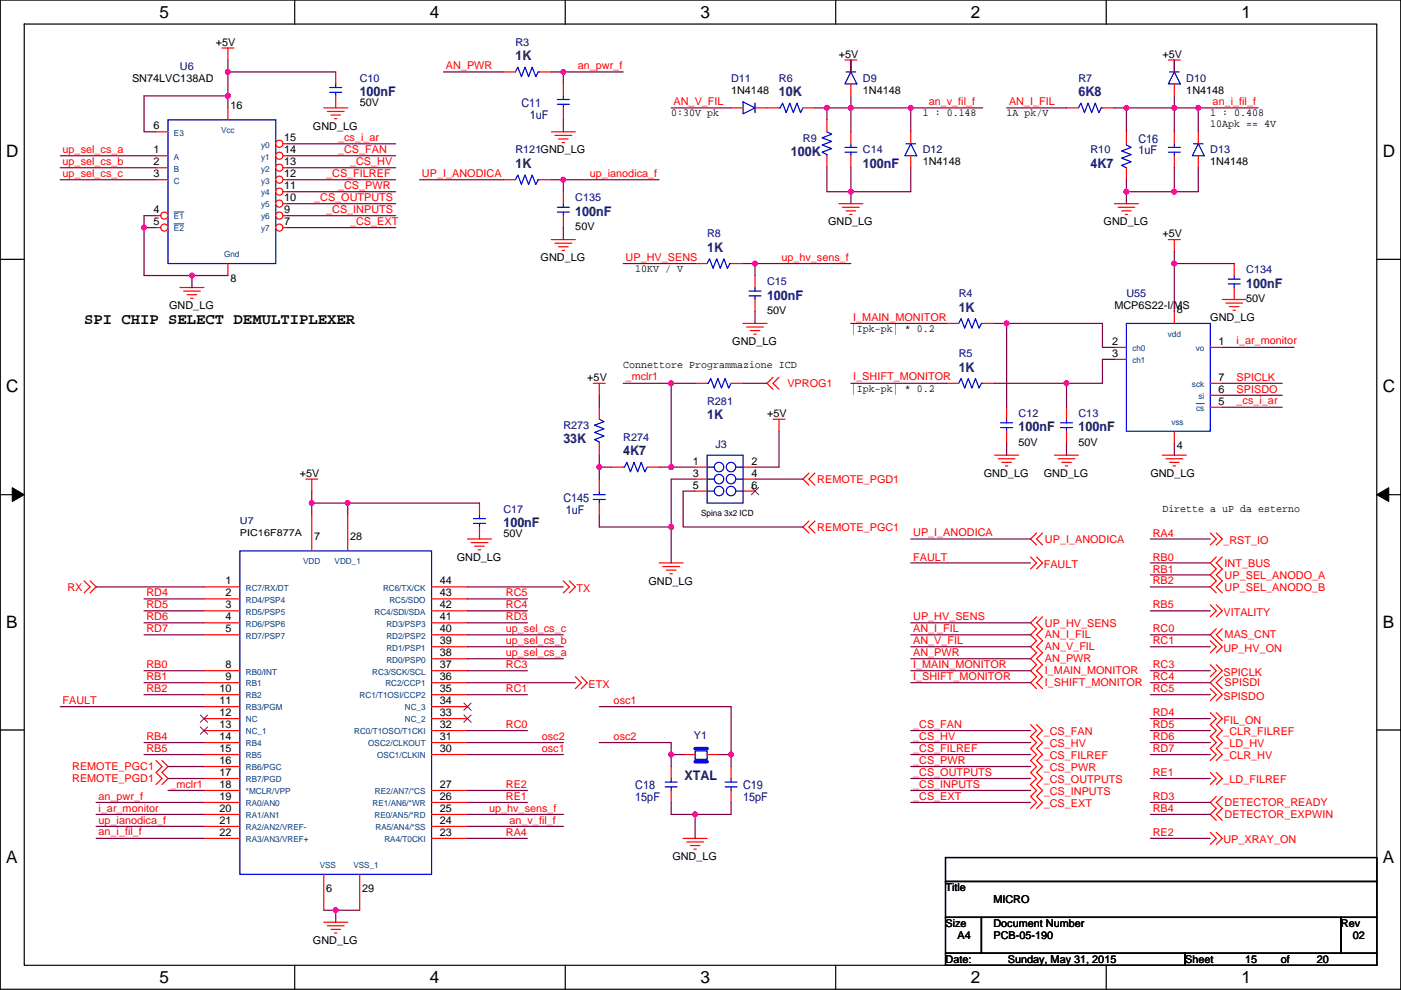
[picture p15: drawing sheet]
<svg xmlns="http://www.w3.org/2000/svg" width="297mm" height="210mm" viewBox="0 0 297 210" stroke-linecap="round" stroke-linejoin="round" font-family="sans-serif">
<defs><g id="words">
<g font-size="3.6">
<text x="33.8" y="3.8">5</text>
<text x="91.1" y="3.8">4</text>
<text x="148.5" y="3.8">3</text>
<text x="205.8" y="3.8">2</text>
<text x="263.2" y="3.8">1</text>
<text x="1.3" y="33.3">D</text>
<text x="293.2" y="33.3">D</text>
<text x="1.3" y="83.2">C</text>
<text x="293.2" y="83.2">C</text>
<text x="1.3" y="133.2">B</text>
<text x="293.2" y="133.2">B</text>
<text x="1.3" y="183.1">A</text>
<text x="293.2" y="183.1">A</text>
<text x="33.8" y="208.5">5</text>
<text x="91.1" y="208.5">4</text>
<text x="148.5" y="208.5">3</text>
<text x="205.8" y="208.5">2</text>
<text x="263.2" y="208.5">1</text>
</g>
<text font-size="3.3" x="17.8" y="68.8">SPI CHIP SELECT DEMULTIPLEXER</text>
<g font-size="2.8" fill="#000080">
<text x="109.3" y="12.8">1K</text>
<text x="76.3" y="20.4">100nF</text>
<text x="165.2" y="20.4">10K</text>
<text x="228.7" y="20.4">6K8</text>
<text x="109.3" y="35.6">1K</text>
<text x="167.7" y="33.1">100K</text>
<text x="182.9" y="35.6">100nF</text>
<text x="231.2" y="35.6">4K7</text>
<text x="122" y="45.8">100nF</text>
<text x="149.9" y="53.4">1K</text>
<text x="162.6" y="63.6">100nF</text>
<text x="264.2" y="61">100nF</text>
<text x="203.3" y="66.1">1K</text>
<text x="203.3" y="78.8">1K</text>
<text x="149.9" y="89">1K</text>
<text x="119.4" y="94">33K</text>
<text x="216" y="91.5">100nF</text>
<text x="228.7" y="91.5">100nF</text>
<text x="132.1" y="96.6">4K7</text>
<text x="106.7" y="111.8">100nF</text>
<text x="145.1" y="165.4">XTAL</text>
</g>
<g font-size="2.5" fill="#000080">
<text x="110.6" y="22.6">C11</text>
<text x="112.3" y="25.1">1uF</text>
<text x="241.4" y="30.2">C16</text>
<text x="241.4" y="32.8">1uF</text>
<text x="119.4" y="106.4">C145</text>
<text x="119.9" y="109">1uF</text>
<text x="134.7" y="167.4">C18</text>
<text x="157.5" y="167.4">C19</text>
<text x="134.7" y="169.9">15pF</text>
<text x="157.5" y="169.9">15pF</text>
</g>
<g font-size="2.3">
<text x="45.8" y="9.7">+5V</text>
<text x="28" y="17.3">SN74LVC138AD</text>
<text x="177.9" y="12.2">+5V</text>
<text x="246.4" y="12.2">+5V</text>
<text x="48.8" y="23.2">16</text>
<text x="76.3" y="22.4">50V</text>
<text x="155" y="19.9">1N4148</text>
<text x="182.9" y="19.9">1N4148</text>
<text x="251.5" y="19.9">1N4148</text>
<text x="32.6" y="27.4">6</text>
<text x="60.3" y="30">15</text>
<text x="66.4" y="27.5">GND_LG</text>
<text x="142.3" y="24.7">0:30V pk</text>
<text x="195.6" y="24.7">1 : 0.148</text>
<text x="213.4" y="24.7">1A pk/V</text>
<text x="256.6" y="24.7">1 : 0.408</text>
<text x="256.6" y="27">10Apk == 4V</text>
<text x="32.6" y="32.5">1</text>
<text x="32.6" y="35.1">2</text>
<text x="60.3" y="32.5">14</text>
<text x="60.3" y="35.1">13</text>
<text x="195.6" y="35.1">1N4148</text>
<text x="256.6" y="35.1">1N4148</text>
<text x="32.6" y="37.6">3</text>
<text x="60.3" y="37.6">12</text>
<text x="60.3" y="40.1">11</text>
<text x="32.6" y="45.2">4</text>
<text x="32.6" y="47.8">5</text>
<text x="60.3" y="42.7">10</text>
<text x="60.3" y="45.2">9</text>
<text x="60.3" y="47.8">7</text>
<text x="175.6" y="47.8">GND_LG</text>
<text x="234" y="47.8">GND_LG</text>
<text x="122" y="48.8">50V</text>
<text x="246.4" y="50.3">+5V</text>
<text x="48.8" y="59.7">8</text>
<text x="114.6" y="55.4">GND_LG</text>
<text x="134.7" y="57.7">10KV / V</text>
<text x="35.9" y="65.6">GND_LG</text>
<text x="236.3" y="65.6">MCP6S22-I/MS</text>
<text x="264.2" y="64.1">50V</text>
<text x="162.6" y="66.6">50V</text>
<text x="180.4" y="70.4">|Ipk-pk| * 0.2</text>
<text x="249.5" y="66.3">8</text>
<text x="256.6" y="68.1">GND_LG</text>
<text x="155.3" y="73.2">GND_LG</text>
<text x="235.8" y="73.2">2</text>
<text x="235.8" y="75.7">3</text>
<text x="258.4" y="73.2">1</text>
<text x="124.5" y="80.8">+5V</text>
<text x="132.1" y="78">Connettore Programmazione ICD</text>
<text x="180.4" y="83.1">|Ipk-pk| * 0.2</text>
<text x="258.4" y="83.3">6</text>
<text x="258.4" y="80.8">7</text>
<text x="162.6" y="88.4">+5V</text>
<text x="258.4" y="85.9">5</text>
<text x="216" y="94.5">50V</text>
<text x="228.7" y="94.5">50V</text>
<text x="249.5" y="95.3">4</text>
<text x="63.6" y="101.1">+5V</text>
<text x="146.9" y="98.6">1</text>
<text x="146.9" y="101.1">3</text>
<text x="159.3" y="98.6">2</text>
<text x="159.3" y="101.1">4</text>
<text x="208.6" y="101.1">GND_LG</text>
<text x="221.3" y="101.1">GND_LG</text>
<text x="243.9" y="101.1">GND_LG</text>
<text x="146.9" y="103.6">5</text>
<text x="159.3" y="103.6">6</text>
<text x="106.7" y="113.8">50V</text>
<text x="246.4" y="108.5">Dirette a uP da esterno</text>
<text x="66.6" y="114.6">7</text>
<text x="74.2" y="114.6">28</text>
<text x="96.8" y="118.9">GND_LG</text>
<text x="47.8" y="124">1</text>
<text x="93.3" y="124">44</text>
<text x="137.5" y="124">GND_LG</text>
<text x="47.8" y="126.5">2</text>
<text x="47.8" y="129">3</text>
<text x="47.8" y="131.6">4</text>
<text x="93.3" y="131.6">41</text>
<text x="93.3" y="129">42</text>
<text x="93.3" y="126.5">43</text>
<text x="47.8" y="134.1">5</text>
<text x="93.3" y="136.7">39</text>
<text x="93.3" y="134.1">40</text>
<text x="47.8" y="141.7">8</text>
<text x="93.3" y="141.7">37</text>
<text x="93.3" y="139.2">38</text>
<text x="46.5" y="146.8">10</text>
<text x="46.5" y="149.4">11</text>
<text x="47.8" y="144.3">9</text>
<text x="93.3" y="149.4">34</text>
<text x="93.3" y="146.8">35</text>
<text x="93.3" y="144.3">36</text>
<text x="46.5" y="151.9">12</text>
<text x="46.5" y="154.4">13</text>
<text x="93.3" y="154.4">32</text>
<text x="93.3" y="151.9">33</text>
<text x="46.5" y="157">14</text>
<text x="46.5" y="159.5">15</text>
<text x="93.3" y="159.5">30</text>
<text x="93.3" y="157">31</text>
<text x="46.5" y="162.1">16</text>
<text x="46.5" y="164.6">17</text>
<text x="46.5" y="167.1">18</text>
<text x="93.3" y="167.1">27</text>
<text x="46.5" y="169.7">19</text>
<text x="46.5" y="172.2">20</text>
<text x="93.3" y="172.2">25</text>
<text x="93.3" y="169.7">26</text>
<text x="46.5" y="174.8">21</text>
<text x="46.5" y="177.3">22</text>
<text x="93.3" y="177.3">23</text>
<text x="93.3" y="174.8">24</text>
<text x="142.6" y="182.4">GND_LG</text>
<text x="69.2" y="189.3">6</text>
<text x="76.8" y="189.3">29</text>
<text x="200.5" y="189">Title</text>
<text x="210.6" y="191.6">MICRO</text>
<text x="200.5" y="196.6">Size</text>
<text x="210.6" y="196.6">Document Number</text>
<text x="284.3" y="196.6">Rev</text>
<text x="66.4" y="200.2">GND_LG</text>
<text x="203" y="199.2">A4</text>
<text x="210.6" y="199.2">PCB-05-190</text>
<text x="286.8" y="199.2">02</text>
<text x="200.5" y="204.3">Date:</text>
<text x="213.7" y="204.3">Sunday, May 31, 2015</text>
<text x="251.3" y="204.3">Sheet</text>
<text x="264" y="204.3">15</text>
<text x="271.6" y="204.3">of</text>
<text x="279.2" y="204.3">20</text>
</g>
<g font-size="2.3" fill="#000080">
<text x="109.3" y="9.7">R3</text>
<text x="38.2" y="14.8">U6</text>
<text x="76.3" y="17.3">C10</text>
<text x="155" y="17.3">D11</text>
<text x="165.2" y="17.3">R6</text>
<text x="182.9" y="17.3">D9</text>
<text x="228.7" y="17.3">R7</text>
<text x="251.5" y="17.3">D10</text>
<text x="109.3" y="32.6">R121GND_LG</text>
<text x="170.2" y="30">R9</text>
<text x="182.9" y="32.6">C14</text>
<text x="195.6" y="32.6">D12</text>
<text x="231.2" y="32.6">R10</text>
<text x="256.6" y="32.6">D13</text>
<text x="122" y="42.7">C135</text>
<text x="149.9" y="50.3">R8</text>
<text x="264.2" y="58">C134</text>
<text x="162.6" y="60.5">C15</text>
<text x="203.3" y="63">R4</text>
<text x="238.8" y="63">U55</text>
<text x="203.3" y="75.7">R5</text>
<text x="149.9" y="85.9">R281</text>
<text x="216" y="88.4">C12</text>
<text x="228.7" y="88.4">C13</text>
<text x="119.4" y="91">R273</text>
<text x="132.1" y="93.5">R274</text>
<text x="151.7" y="95">J3</text>
<text x="106.7" y="108.8">C17</text>
<text x="147.1" y="156.8">Y1</text>
</g>
<g font-size="2.3" fill="#f00">
<text x="94.5" y="14.6">AN_PWR</text>
<text x="122.5" y="14.6">an_pwr_f</text>
<text x="142.8" y="22.3">AN_V_FIL</text>
<text x="196.9" y="22.3">an_v_fil_f</text>
<text x="213.9" y="22.3">AN_I_FIL</text>
<text x="257.1" y="22.3">an_i_fil_f</text>
<text x="71.7" y="29.9">_cs_i_ar</text>
<text x="13.3" y="32.4">up_sel_cs_a</text>
<text x="13.3" y="35">up_sel_cs_b</text>
<text x="71.7" y="32.4">_CS_FAN</text>
<text x="74.2" y="35">_CS_HV</text>
<text x="13.3" y="37.5">up_sel_cs_c</text>
<text x="69.1" y="37.5">_CS_FILREF</text>
<text x="71.7" y="40">_CS_PWR</text>
<text x="89.5" y="37.5">UP_I_ANODICA</text>
<text x="125" y="37.5">up_ianodica_f</text>
<text x="66.6" y="42.6">_CS_OUTPUTS</text>
<text x="69.1" y="45.1">_CS_INPUTS</text>
<text x="74.2" y="47.7">_CS_EXT</text>
<text x="132.6" y="55.3">UP_HV_SENS</text>
<text x="165.7" y="55.3">up_hv_sens_f</text>
<text x="180.9" y="68">I_MAIN_MONITOR</text>
<text x="262.2" y="73.1">i_ar_monitor</text>
<text x="132.6" y="80.7">_mclr1</text>
<text x="166.9" y="82.1">VPROG1</text>
<text x="180.9" y="80.7">I_SHIFT_MONITOR</text>
<text x="262.2" y="83.3">SPISDO</text>
<text x="262.2" y="80.8">SPICLK</text>
<text x="262.2" y="85.8">_cs_i_ar</text>
<text x="173.3" y="102.4">REMOTE_PGD1</text>
<text x="173.3" y="112.6">REMOTE_PGC1</text>
<text x="193.6" y="113.7">UP_I_ANODICA</text>
<text x="244.4" y="113.8">RA4</text>
<text x="193.6" y="118.9">FAULT</text>
<text x="221.5" y="115.1">UP_I_ANODICA</text>
<text x="244.4" y="118.9">RB0</text>
<text x="259.4" y="115.4">_RST_IO</text>
<text x="14.3" y="125.3">RX</text>
<text x="122.2" y="125.5">TX</text>
<text x="221.3" y="120.4">FAULT</text>
<text x="244.4" y="124">RB2</text>
<text x="244.4" y="121.4">RB1</text>
<text x="259.6" y="120.2">INT_BUS</text>
<text x="259.6" y="122.7">UP_SEL_ANODO_A</text>
<text x="259.6" y="125.3">UP_SEL_ANODO_B</text>
<text x="31" y="126.5">RD4</text>
<text x="31" y="129.1">RD5</text>
<text x="31" y="131.6">RD6</text>
<text x="107.2" y="131.6">RD3</text>
<text x="107.2" y="129.1">RC4</text>
<text x="107.2" y="126.5">RC5</text>
<text x="193.6" y="131.5">UP_HV_SENS</text>
<text x="244.4" y="129.1">RB5</text>
<text x="259.4" y="130.6">VITALITY</text>
<text x="31" y="134.1">RD7</text>
<text x="107.2" y="136.6">up_sel_cs_b</text>
<text x="107.2" y="134">up_sel_cs_c</text>
<text x="193.6" y="136.6">AN_V_FIL</text>
<text x="193.6" y="134">AN_I_FIL</text>
<text x="221.5" y="138">AN_V_FIL</text>
<text x="221.5" y="135.4">AN_I_FIL</text>
<text x="221.5" y="132.9">UP_HV_SENS</text>
<text x="244.4" y="134.1">RC0</text>
<text x="244.4" y="136.7">RC1</text>
<text x="259.6" y="135.4">MAS_CNT</text>
<text x="31" y="141.8">RB0</text>
<text x="107.2" y="141.8">RC3</text>
<text x="107.2" y="139.1">up_sel_cs_a</text>
<text x="193.6" y="139.1">AN_PWR</text>
<text x="193.6" y="141.6">I_MAIN_MONITOR</text>
<text x="221.5" y="140.5">AN_PWR</text>
<text x="221.5" y="143">I_MAIN_MONITOR</text>
<text x="244.4" y="141.8">RC3</text>
<text x="259.4" y="138.2">UP_HV_ON</text>
<text x="259.4" y="143.3">SPICLK</text>
<text x="13.3" y="149.4">FAULT</text>
<text x="31" y="146.8">RB2</text>
<text x="31" y="144.3">RB1</text>
<text x="107.2" y="146.8">RC1</text>
<text x="124.8" y="145.8">ETX</text>
<text x="130.1" y="149.4">osc1</text>
<text x="193.6" y="144.2">I_SHIFT_MONITOR</text>
<text x="221.5" y="145.6">I_SHIFT_MONITOR</text>
<text x="244.4" y="144.3">RC4</text>
<text x="244.4" y="146.8">RC5</text>
<text x="259.4" y="148.4">SPISDO</text>
<text x="259.6" y="145.6">SPISDI</text>
<text x="107.2" y="154.5">RC0</text>
<text x="193.6" y="154.3">_CS_FAN</text>
<text x="221.3" y="156">_CS_FAN</text>
<text x="244.4" y="151.9">RD4</text>
<text x="244.4" y="154.5">RD5</text>
<text x="259.4" y="156">_CLR_FILREF</text>
<text x="259.4" y="153.5">FIL_ON</text>
<text x="31" y="159.5">RB5</text>
<text x="31" y="157">RB4</text>
<text x="114.9" y="159.5">osc1</text>
<text x="114.9" y="157">osc2</text>
<text x="130.1" y="157">osc2</text>
<text x="193.6" y="156.9">_CS_HV</text>
<text x="193.6" y="159.4">_CS_FILREF</text>
<text x="193.6" y="162">_CS_PWR</text>
<text x="221.3" y="158.5">_CS_HV</text>
<text x="221.3" y="161.1">_CS_FILREF</text>
<text x="244.4" y="157">RD6</text>
<text x="244.4" y="159.5">RD7</text>
<text x="259.4" y="158.5">_LD_HV</text>
<text x="259.4" y="161.1">_CLR_HV</text>
<text x="15.3" y="165.9">REMOTE_PGD1</text>
<text x="15.3" y="163.4">REMOTE_PGC1</text>
<text x="36.1" y="167">_mclr1</text>
<text x="107.2" y="167.2">RE2</text>
<text x="193.6" y="164.5">_CS_OUTPUTS</text>
<text x="193.6" y="167">_CS_INPUTS</text>
<text x="221.3" y="163.6">_CS_PWR</text>
<text x="221.3" y="166.2">_CS_OUTPUTS</text>
<text x="244.4" y="164.6">RE1</text>
<text x="259.4" y="166.2">_LD_FILREF</text>
<text x="20.9" y="169.6">an_pwr_f</text>
<text x="20.9" y="172.1">i_ar_monitor</text>
<text x="103.7" y="172.1">up_hv_sens_f</text>
<text x="107.2" y="169.7">RE1</text>
<text x="193.6" y="169.6">_CS_EXT</text>
<text x="221.3" y="168.7">_CS_INPUTS</text>
<text x="221.3" y="171.2">_CS_EXT</text>
<text x="244.4" y="172.2">RB4</text>
<text x="244.4" y="169.7">RD3</text>
<text x="259.6" y="171">DETECTOR_READY</text>
<text x="259.6" y="173.5">DETECTOR_EXPWIN</text>
<text x="20.9" y="177.2">an_i_fil_f</text>
<text x="20.9" y="174.7">up_ianodica_f</text>
<text x="107.2" y="177.3">RA4</text>
<text x="108" y="174.7">an_v_fil_f</text>
<text x="244.4" y="177.3">RE2</text>
<text x="259.4" y="178.9">UP_XRAY_ON</text>
</g>
<text font-size="2" fill="#000080" x="50.9" y="111.1">U7</text>
<text font-size="2" x="50.9" y="113.6">PIC16F877A</text>
<g font-size="1.8" fill="#004080">
<text x="36.9" y="28.8">E3</text>
<text x="46.9" y="28.3">Vcc</text>
<text x="36.9" y="33.8">A</text>
<text x="55.4" y="31.3">y0</text>
<text x="55.4" y="33.8">y1</text>
<text x="36.9" y="36.4">B</text>
<text x="36.9" y="38.9">C</text>
<text x="55.4" y="36.4">y2</text>
<text x="55.4" y="38.9">y3</text>
<text x="55.4" y="41.5">y4</text>
<text x="36.9" y="46.5">E1</text>
<text x="55.4" y="44">y5</text>
<text x="55.4" y="46.5">y6</text>
<text x="36.9" y="49.1">E2</text>
<text x="55.4" y="49.1">y7</text>
<text x="47.5" y="54.6">Gnd</text>
<text x="247.6" y="71.5">vdd</text>
<text x="240.1" y="74.5">ch0</text>
<text x="240.1" y="77">ch1</text>
<text x="253.5" y="74.5">vo</text>
<text x="252.7" y="82.1">sck</text>
<text x="253.6" y="87.2">cs</text>
<text x="254.1" y="84.6">si</text>
<text x="248.3" y="90.1">vss</text>
<text x="64.3" y="119.7">VDD</text>
<text x="70.9" y="119.7">VDD_1</text>
<text x="52.1" y="125.3">RC7/RX/DT</text>
<text x="81.2" y="125.3">RC6/TX/CK</text>
<text x="52.1" y="127.8">RD4/PSP4</text>
<text x="52.1" y="130.4">RD5/PSP5</text>
<text x="79.4" y="130.4">RC4/SDI/SDA</text>
<text x="82.6" y="127.8">RC5/SDO</text>
<text x="52.1" y="132.9">RD6/PSP6</text>
<text x="52.1" y="135.4">RD7/PSP7</text>
<text x="81.9" y="138">RD1/PSP1</text>
<text x="81.9" y="135.4">RD2/PSP2</text>
<text x="81.9" y="132.9">RD3/PSP3</text>
<text x="52.1" y="143.1">RB0/INT</text>
<text x="78.9" y="143.1">RC3/SCK/SCL</text>
<text x="81.9" y="140.5">RD0/PSP0</text>
<text x="52.1" y="145.6">RB1</text>
<text x="52.1" y="148.1">RB2</text>
<text x="76.2" y="148.1">RC1/T1OSI/CCP2</text>
<text x="81.7" y="145.6">RC2/CCP1</text>
<text x="52.1" y="150.7">RB3/PGM</text>
<text x="52.1" y="153.2">NC</text>
<text x="52.1" y="155.8">NC_1</text>
<text x="75.1" y="155.8">RC0/T1OSO/T1CKI</text>
<text x="85.8" y="153.2">NC_2</text>
<text x="85.8" y="150.7">NC_3</text>
<text x="52.1" y="158.3">RB4</text>
<text x="52.1" y="160.8">RB5</text>
<text x="78.1" y="158.3">OSC2/CLKOUT</text>
<text x="80" y="160.8">OSC1/CLKIN</text>
<text x="52.1" y="163.4">RB6/PGC</text>
<text x="52.1" y="165.9">RB7/PGD</text>
<text x="52.1" y="168.5">*MCLR/VPP</text>
<text x="52.1" y="171">RA0/AN0</text>
<text x="52.1" y="173.5">RA1/AN1</text>
<text x="79" y="171">RE1/AN6/*WR</text>
<text x="79.4" y="173.5">RE0/AN5/*RD</text>
<text x="79.5" y="168.5">RE2/AN7/*CS</text>
<text x="52.1" y="176.1">RA2/AN2/VREF-</text>
<text x="52.1" y="178.6">RA3/AN3/VREF+</text>
<text x="79.6" y="176.1">RA5/AN4/*SS</text>
<text x="81.5" y="178.6">RA4/T0CKI</text>
<text x="67.8" y="184.1">VSS</text>
<text x="74.9" y="184.1">VSS_1</text>
</g>
<text font-size="1.8" x="148.7" y="109.3">Spina 3x2 ICD</text>
</g></defs>
<path d="M.1 0h296.9v209.8h-296.9zM5.1 5.1h286.8v199.6h-286.8z" fill="none" stroke="#000" stroke-width=".25"/>
<g fill="#fff">
<path d="M33.8 .5h2v4.1h-2z"/>
<path d="M33.8 205.3h2v4h-2z"/>
</g>
<path d="M62.5 0v5.1M62.5 204.7v5.1" fill="none" stroke="#000" stroke-width=".25"/>
<g fill="#fff">
<path d="M91.1 .5h2.1v4.1h-2.1z"/>
<path d="M91.1 205.3h2.1v4h-2.1z"/>
</g>
<path d="M119.8 0v5.1M119.8 204.7v5.1" fill="none" stroke="#000" stroke-width=".25"/>
<g fill="#fff">
<path d="M148.5 .5h2v4.1h-2z"/>
<path d="M148.5 205.3h2v4h-2z"/>
</g>
<path d="M177.2 0v5.1M177.2 204.7v5.1" fill="none" stroke="#000" stroke-width=".25"/>
<g fill="#fff">
<path d="M205.8 .5h2.1v4.1h-2.1z"/>
<path d="M205.8 205.3h2.1v4h-2.1z"/>
</g>
<path d="M234.5 0v5.1M234.5 204.7v5.1" fill="none" stroke="#000" stroke-width=".25"/>
<g fill="#fff">
<path d="M263.2 .5h2v4.1h-2z"/>
<path d="M263.2 205.3h2v4h-2z"/>
<path d="M1.3 30.1h2.7v4h-2.7z"/>
<path d="M293.2 30.1h2.6v4h-2.6z"/>
<path d="M1.3 80h2.7v4h-2.7z"/>
<path d="M293.2 80h2.6v4h-2.6z"/>
</g>
<path d="M.1 55h5M291.9 55h5.1" fill="none" stroke="#000" stroke-width=".25"/>
<g fill="#fff">
<path d="M1.3 129.9h2.5v4h-2.5z"/>
<path d="M293.2 129.9h2.4v4h-2.4z"/>
</g>
<path d="M.1 104.9h5M291.9 104.9h5.1" fill="none" stroke="#000" stroke-width=".25"/>
<path d="M2.6 103.4l2.5 1.5-2.5 1.5zM291.9 104.9l2.5-1.5v3z" fill="#000" stroke="#000" stroke-width=".21"/>
<g fill="#fff">
<path d="M1.3 179.8h2.5v4.1h-2.5z"/>
<path d="M293.2 179.8h2.4v4.1h-2.4z"/>
</g>
<path d="M.1 154.8h5M291.9 154.8h5.1M200.5 181.9h91.4v5.1h-91.4zM200.5 187h91.4v7.6h-91.4zM200.5 194.6h7.6v7.6h-7.6zM208.1 194.6h76.2v7.6h-76.2zM284.3 194.6h7.6v7.6h-7.6zM200.5 202.2h50.8v2.5h-50.8zM251.3 202.2h40.6v2.5h-40.6z" fill="none" stroke="#000" stroke-width=".25"/>
<g fill="none" stroke="#f00" stroke-width=".25">
<path d="M47.1 10.2h2.5M48.3 10.2v2.5M179.1 12.7h2.6M180.4 12.7v2.6M247.7 12.7h2.6M249 12.7v2.6M68.6 22.9h5.1M69.4 23.6h3.6M70.2 24.4h2M70.9 25.2h.5M116.9 28h5.1M117.7 28.7h3.5"/>
<path d="M118.4 29.5h2.1M119.2 30.2h.5M116.9 50.8h5.1M117.7 51.6h3.5M118.4 52.3h2.1M119.2 53.1h.5M147.4 55.9h2.5M155 55.9h2.5M177.9 43.2h5M178.6 44h3.6M179.4 44.7h2M180.1 45.5h.6"/>
<path d="M236.3 43.2h5.1M237 44h3.6M237.8 44.7h2M238.6 45.5h.5M247.7 50.8h2.6M249 50.8v2.6M38.2 61h5M38.9 61.7h3.6M39.7 62.5h2M40.4 63.3h.6M157.5 68.6h5.1M158.3 69.4h3.6"/>
<path d="M159.1 70.1h2M159.8 70.9h.5M259.1 63.5h5.1M259.9 64.3h3.6M260.7 65h2M261.4 65.8h.5M125.8 81.3h2.5M127.1 81.3v2.5M163.9 88.9h2.5M163.9 80l-1.3 1.3 1.3 1.3M165.2 88.9v2.6M165.2 80l-1.3 1.3 1.3 1.3"/>
<path d="M210.9 96.5h5.1M211.6 97.3h3.6M212.4 98.1h2M213.2 98.8h.5M223.6 96.5h5.1M224.3 97.3h3.6M225.1 98.1h2M225.9 98.8h.5M246.4 96.5h5.1M247.2 97.3h3.6M248 98.1h2M248.7 98.8h.5"/>
<path d="M64.8 101.6h2.6M66.1 101.6v2.6M99.1 114.3h5.1M99.9 115.1h3.5M100.6 115.8h2.1M101.4 116.6h.5M139.8 119.4h5M171.5 110.5l-1.3 1.3 1.3 1.3M171.5 100.4l-1.3 1.2 1.3 1.3M172.8 110.5l-1.3 1.3 1.3 1.3M172.8 100.4l-1.3 1.2 1.3 1.3M218.5 118.1l1.3 1.3-1.3 1.3"/>
<path d="M219.8 113.1l-1.3 1.2 1.3 1.3M219.8 118.1l1.2 1.3-1.2 1.3M221 113.1l-1.2 1.2 1.2 1.3M256.6 113.1l1.3 1.2-1.3 1.3M257.9 118.1l-1.3 1.3 1.3 1.3-1.3 1.2 1.3 1.3-1.3 1.3 1.3 1.3M257.9 113.1l1.2 1.2-1.2 1.3M259.1 118.1l-1.2 1.3 1.2 1.3-1.2 1.2 1.2 1.3-1.2 1.3 1.2 1.3M17.8 123.2l1.3 1.3-1.3 1.3M19.1 123.2l1.3 1.3-1.3 1.3M119.4 123.2l1.3 1.3-1.3 1.3M120.7 123.2l1.3 1.3-1.3 1.3M140.5 120.2h3.6"/>
<path d="M141.3 120.9h2M142 121.7h.6M219.8 130.8l-1.3 1.3 1.3 1.3-1.3 1.2 1.3 1.3-1.3 1.3 1.3 1.3-1.3 1.2 1.3 1.3-1.3 1.3 1.3 1.2-1.3 1.3 1.3 1.3M221 130.8l-1.2 1.3 1.2 1.3-1.2 1.2 1.2 1.3-1.2 1.3 1.2 1.3-1.2 1.2 1.2 1.3-1.2 1.3 1.2 1.2-1.2 1.3 1.2 1.3M256.6 135.9l1.3 1.3-1.3 1.3M256.6 128.3l1.3 1.3-1.3 1.2M257.9 133.4l-1.3 1.2 2.5 2.6-1.2 1.3M257.9 128.3l1.2 1.3-1.2 1.2M259.1 133.4l-1.2 1.2 1.2 1.3M122 143.5l1.3 1.3-1.3 1.3M123.3 143.5l1.2 1.3-1.2 1.3M218.5 153.7l1.3 1.3-1.3 1.2 1.3 1.3-1.3 1.3 1.3 1.2-1.3 1.3 1.3 1.3-1.3 1.3 1.3 1.2-1.3 1.3 1.3 1.3-1.3 1.2 1.3 1.3-1.3 1.3"/>
<path d="M219.8 153.7l1.2 1.3-1.2 1.2 1.2 1.3-1.2 1.3 1.2 1.2-1.2 1.3 1.2 1.3-1.2 1.3 1.2 1.2-1.2 1.3 1.2 1.3-1.2 1.2 1.2 1.3-1.2 1.3M256.6 141l1.3 1.3-1.3 1.2M256.6 146.1l1.3 1.2-1.3 1.3M256.6 151.2l1.3 1.2-1.3 1.3 1.3 1.3-1.3 1.2 1.3 1.3-1.3 1.3 1.3 1.2-1.3 1.3M257.9 141l1.2 1.3-2.5 2.5 2.5 2.5-1.2 1.3M257.9 151.2l1.2 1.2-1.2 1.3 1.2 1.3-1.2 1.2 1.2 1.3-1.2 1.3 1.2 1.2-1.2 1.3M259.1 143.5l-1.2 1.3 1.2 1.3M33.1 161.3l1.3 1.3-1.3 1.3 1.3 1.2-1.3 1.3M34.4 161.3l1.2 1.3-1.2 1.3 1.2 1.2-1.2 1.3M144.8 177.8h5.1M145.6 178.6h3.6M146.4 179.3h2"/>
<path d="M256.6 163.9l1.3 1.2-1.3 1.3M256.6 176.6l1.3 1.2-1.3 1.3M257.9 168.9l-1.3 1.3 1.3 1.3-1.3 1.2 1.3 1.3M257.9 163.9l1.2 1.2-1.2 1.3M257.9 176.6l1.2 1.2-1.2 1.3M259.1 168.9l-1.2 1.3 1.2 1.3-1.2 1.2 1.2 1.3M68.6 195.6h5.1M69.4 196.4h3.6M70.2 197.1h2M70.9 197.9h.5M147.1 180.1h.5"/>
</g>
<path d="M35.6 25.4h22.9v30.5h-22.9zM149.9 55.9l.5-1 .8 2 .8-2 .7 2 .8-2 .7 2 .5-1h.3" fill="none" stroke="#00f" stroke-width=".25"/>
<circle cx="59.2" cy="30.5" r=".76" fill="#fff" stroke="#f00" stroke-width=".25"/>
<path d="M60 30.5h1" fill="none" stroke="#f00" stroke-width=".25"/>
<circle cx="59.2" cy="33" r=".76" fill="#fff" stroke="#f00" stroke-width=".25"/>
<path d="M60 33h1" fill="none" stroke="#f00" stroke-width=".25"/>
<circle cx="59.2" cy="35.6" r=".76" fill="#fff" stroke="#f00" stroke-width=".25"/>
<path d="M60 35.6h1" fill="none" stroke="#f00" stroke-width=".25"/>
<circle cx="59.2" cy="38.1" r=".76" fill="#fff" stroke="#f00" stroke-width=".25"/>
<path d="M60 38.1h1" fill="none" stroke="#f00" stroke-width=".25"/>
<circle cx="59.2" cy="40.6" r=".76" fill="#fff" stroke="#f00" stroke-width=".25"/>
<path d="M60 40.7h1" fill="none" stroke="#f00" stroke-width=".25"/>
<circle cx="59.2" cy="43.2" r=".76" fill="#fff" stroke="#f00" stroke-width=".25"/>
<path d="M60 43.2h1" fill="none" stroke="#f00" stroke-width=".25"/>
<circle cx="59.2" cy="45.7" r=".76" fill="#fff" stroke="#f00" stroke-width=".25"/>
<path d="M60 45.7h1" fill="none" stroke="#f00" stroke-width=".25"/>
<circle cx="59.2" cy="48.3" r=".76" fill="#fff" stroke="#f00" stroke-width=".25"/>
<path d="M33.1 33h2.5M33.1 35.6h2.5M33.1 38.1h2.5M60 48.3h1" fill="none" stroke="#f00" stroke-width=".25"/>
<circle cx="34.8" cy="45.7" r=".76" fill="#fff" stroke="#f00" stroke-width=".25"/>
<path d="M33.1 45.7h1" fill="none" stroke="#f00" stroke-width=".25"/>
<path d="M36.9 45h2.1" fill="none" stroke="#004080" stroke-width=".21"/>
<circle cx="34.8" cy="48.3" r=".76" fill="#fff" stroke="#f00" stroke-width=".25"/>
<g fill="none" stroke="#f00" stroke-width=".25">
<path d="M71.2 15.3v2.5M106.7 15.3h2.6M114.4 15.3h2.5M119.4 17.8v2.5M180.4 17.8v2.5M180.4 12.7v2.6M249 17.8v2.5M249 12.7v2.6M33.1 28h2.5M48.3 22.9v2.5M71.2 20.3v2.6M106.7 38.1h2.6"/>
<path d="M114.4 38.1h2.5M119.4 22.9v2.5M155 22.9h2.5M160.1 22.9h5.1M170.2 22.9h2.6M175.3 25.4v2.6M175.3 33v2.6M180.4 33v2.6M180.4 28v2.5M193.1 33v2.6M193.1 28v2.5M226.1 22.9h2.6"/>
<path d="M233.7 22.9h2.6M238.8 35.6v2.5M238.8 28v2.5M249 28v2.5M249 33v2.6M254.1 33v2.6M254.1 28v2.5M33.1 48.3h1M48.3 55.9v2.5M119.4 45.7v2.6M119.4 40.7v2.5M160.1 58.4v2.6"/>
<path d="M261.7 55.9v2.5M160.1 63.5v2.6M200.7 68.6h2.6M208.3 68.6h2.6M236.3 73.7h2.5M236.3 76.2h2.5M249 66.1v2.5M256.6 73.7h2.5M261.7 61v2.5M127.1 86.4v2.5M127.1 94v2.5M129.6 99.1h2.5"/>
<path d="M137.2 99.1h2.6M147.4 81.3h2.5M147.4 99.1h2.5M155 81.3h2.5M157.5 99.1h2.6M200.7 81.3h2.6M208.3 81.3h2.6M213.4 91.5v2.5M213.4 86.4v2.5M226.1 91.5v2.5M226.1 86.4v2.5M249 91.5v2.5"/>
<path d="M256.6 86.4h2.5M256.6 83.8h2.5M256.6 81.3h2.5M66.1 109.2v7.7M73.7 109.2v7.7M101.7 111.8v2.5M101.7 106.7v2.5M127.1 101.6v2.6M127.1 106.7v2.5M147.4 101.6h2.5M147.4 104.2h2.5M157.5 101.6h2.6"/>
<path d="M157.5 104.2h2.6M43.2 124.5h7.7M43.2 127h7.7M43.2 129.6h7.7M43.2 132.1h7.7M43.2 134.6h7.7M91.5 139.7h7.6M91.5 137.2h7.6M91.5 134.6h7.6M91.5 132.1h7.6M91.5 129.6h7.6M91.5 127h7.6"/>
<path d="M91.5 124.5h7.6M43.2 142.3h7.7M43.2 144.8h7.7M43.2 147.3h7.7M43.2 149.9h7.7M43.2 152.4h7.7M43.2 155h7.7M43.2 157.5h7.7M91.5 157.5h7.6M91.5 155h7.6M91.5 152.4h7.6M91.5 149.9h7.6"/>
<path d="M91.5 147.3h7.6M91.5 144.8h7.6M91.5 142.3h7.6M43.2 160h7.7M43.2 162.6h7.7M43.2 165.1h7.7M43.2 167.7h7.7M43.2 170.2h7.7M43.2 172.7h7.7M43.2 175.3h7.7M43.2 177.8h7.7M91.5 177.8h7.6"/>
<path d="M91.5 175.3h7.6M91.5 172.7h7.6M91.5 170.2h7.6M91.5 167.7h7.6M91.5 160h7.6M142.3 162.6v2.5M142.3 167.7v2.5M144.8 160h2.6M149.9 160h2.6M155 162.6v2.5M155 167.7v2.5M68.6 185.4v7.7"/>
<path d="M76.3 185.4v7.7"/>
</g>
<path d="M36.9 47.5h2.1M253.6 85.6h1.7" fill="none" stroke="#004080" stroke-width=".21"/>
<g fill="none" stroke="#00f" stroke-width=".25">
<path d="M69.9 19.6h2.6M69.9 18.6h2.6M71.2 17.8v.8M71.2 19.6v.7M109.3 15.3l.5-1.1 .8 2.1 .7-2.1 .8 2.1 .7-2.1 .8 2.1 .5-1h.3M179.4 15.3h2M180.4 15.3l1.3 2.5h-2.6zM248 15.3h2M249 15.3l1.2 2.5h-2.5zM109.3 38.1l.5-1 .8 2 .7-2 .8 2 .7-2 .8 2 .5-1h.3M118.2 21.1h2.5M118.2 22.1h2.5"/>
<path d="M119.4 22.1v.8M119.4 20.3v.8M157.5 21.6l2.6 1.3-2.6 1.3zM160.1 21.9v2M165.2 22.9h.2l.5-1 .8 2 .7-2 .8 2 .8-2 .7 2 .5-1M175.3 28l1 .5-2 .7 2 .8-2 .8 2 .7-2 .8 1 .5v.2M179.1 32.3h2.6M179.1 31.3h2.6M180.4 30.5v.8M180.4 32.3v.7M192.1 30.5h2M193.1 30.5l1.3 2.5h-2.6z"/>
<path d="M228.7 22.9l.5-1 .7 2 .8-2 .8 2 .7-2 .8 2 .5-1h.2M238.8 30.5v.3l1 .5-2 .7 2 .8-2 .7 2 .8-2 .8 1 .5M247.7 31.3h2.5M247.7 32.3h2.5M249 32.3v.7M249 30.5v.8M253 30.5h2.1M254.1 30.5l1.2 2.5h-2.5zM118.2 45h2.5M118.2 44h2.5M119.4 43.2v.8M119.4 45v.7"/>
<path d="M260.4 59.2h2.6M261.7 58.4v.8M158.8 62.8h2.6M158.8 61.7h2.6M160.1 61v.7M160.1 62.8v.7M203.3 68.6l.5-1 .7 2 .8-2 .8 2 .7-2 .8 2 .5-1h.2M238.8 68.6h17.8v22.9h-17.8zM260.4 60.2h2.6M261.7 60.2v.8M127.1 88.9l1 .5-2.1 .8 2.1 .8-2.1 .7 2.1 .8-2.1 .7 1.1 .5v.3M132.1 99.1h.3l.5-1 .8 2 .7-2 .8 2 .8-2 .7 2 .5-1"/>
<path d="M149.9 96.5h7.6v10.2h-7.6zM149.9 81.3h.3l.5-1 .7 2 .8-2 .8 2 .7-2 .8 2 .5-1M149.9 99.1h1.5M156 99.1h1.5M203.3 81.3l.5-1 .7 2 .8-2 .8 2 .7-2 .8 2 .5-1h.2M212.1 90.7h2.6M212.1 89.7h2.6M213.4 88.9v.8M213.4 90.7v.8M224.8 90.7h2.6M224.8 89.7h2.6M226.1 88.9v.8"/>
<path d="M226.1 90.7v.8M50.9 116.9h40.6v68.5h-40.6zM100.4 111h2.5M100.4 110h2.5M101.7 109.2v.8M101.7 111v.8M125.8 104.9h2.5M125.8 105.9h2.5M127.1 105.9v.8M127.1 104.2v.7M149.9 101.6h1.5M149.9 104.2h1.5"/>
<path d="M156 101.6h1.5M156 104.2h1.5M50.9 124.5h.1M50.9 127h.1M50.9 129.6h.1M50.9 132.1h.1M50.9 134.6h.1M50.9 137.2h.1M50.9 139.7h.1M91.5 139.7h.1M91.5 137.2h.1M91.5 134.6h.1"/>
<path d="M91.5 132.1h.1M91.5 129.6h.1M91.5 127h.1M91.5 124.5h.1M50.9 142.3h.1M50.9 144.8h.1M50.9 147.3h.1M50.9 149.9h.1M50.9 152.4h.1M50.9 155h.1M50.9 157.5h.1M91.5 157.5h.1"/>
<path d="M91.5 155h.1M91.5 152.4h.1M91.5 149.9h.1M91.5 147.3h.1M91.5 144.8h.1M91.5 142.3h.1M147.4 159.3h2.5v1.8h-2.5zM50.9 160h.1M50.9 162.6h.1M50.9 165.1h.1M50.9 167.7h.1M50.9 170.2h.1"/>
<path d="M50.9 172.7h.1M50.9 175.3h.1M50.9 177.8h.1M91.5 177.8h.1M91.5 175.3h.1M91.5 172.7h.1M91.5 170.2h.1M91.5 167.7h.1M91.5 165.1h.1M91.5 162.6h.1M91.5 160h.1M141 165.9h2.6"/>
<path d="M141 166.9h2.6M142.3 166.9v.8M142.3 165.1v.8M153.7 165.9h2.6M153.7 166.9h2.6M155 166.9v.8M155 165.1v.8"/>
<circle cx="152.4" cy="99.1" r="1.01"/>
<circle cx="155" cy="99.1" r="1.01"/>
<circle cx="152.4" cy="101.6" r="1.01"/>
<circle cx="152.4" cy="104.1" r="1.01"/>
<circle cx="155" cy="104.1" r="1.01"/>
<circle cx="155" cy="101.6" r="1.01"/>
</g>
<path d="M159.3 103.4l1.6 1.5M160.8 103.4l-1.5 1.5M42.5 151.7l1.5 1.5M42.5 154.2l1.5 1.5M44 151.7l-1.5 1.5M44 154.2l-1.5 1.5M98.4 151.7l1.5 1.5M98.4 149.1l1.5 1.6M99.9 151.7l-1.6 1.5M99.9 149.1l-1.6 1.6" fill="none" stroke="#804000" stroke-width=".21"/>
<path d="M147.4 158.8h2.5M147.4 161.6h2.5" fill="none" stroke="#00f" stroke-width=".76"/>
<g fill="none" stroke="#800040" stroke-width=".25">
<path d="M48.3 12.7v2.6h22.9M48.3 15.3v5M94 15.3h12.7M116.9 15.3h2.5M119.4 15.3v2.5M119.4 15.3h12.7M180.4 12.7v2.6M249 12.7v2.6M12.8 33h20.3M12.8 35.6h20.3M12.8 38.1h20.3M48.3 20.3v2.6"/>
<path d="M48.3 20.3h-17.8v7.7h2.6M61 30.5h22.9M61 33h22.9M61 35.6h22.9M61 38.1h22.9M89 38.1h17.7M116.9 38.1h2.5v2.6M119.4 38.1h20.4M119.4 25.4v2.6M142.3 22.9h12.7M172.8 22.9h2.5M175.3 35.6v5.1h5.1"/>
<path d="M175.3 22.9h5.1M175.3 22.9v2.5M180.4 22.9v5.1M180.4 35.6v5.1M180.4 22.9h12.7M180.4 20.3v2.6M193.1 22.9v5.1M193.1 35.6v5.1h-12.7M193.1 22.9h15.2M213.4 22.9h12.7M236.3 22.9h2.5v5.1M238.8 22.9h10.2"/>
<path d="M238.8 38.1v2.6M249 22.9h5.1M249 22.9v5.1M249 35.6v5.1M249 20.3v2.6M254.1 22.9v5.1M254.1 35.6v5.1h-5.1M254.1 22.9h12.7M30.5 48.3v10.1h10.2M30.5 48.3h2.6M33.1 45.7h-2.6v2.6M40.7 58.4v2.6"/>
<path d="M40.7 58.4h7.6M61 40.7h22.9M61 43.2h22.9M61 45.7h22.9M61 48.3h22.9M119.4 48.3v2.5M132.1 55.9h15.3M157.5 55.9h2.6M160.1 55.9v2.5M160.1 55.9h20.3M180.4 40.7v2.5M238.8 40.7h10.2"/>
<path d="M238.8 40.7v2.5M249 55.9v10.2M249 53.4v2.5h12.7M160.1 66.1v2.5M180.4 68.6h20.3M210.9 68.6h2.5M213.4 68.6h20.3v5.1h2.6M213.4 68.6v17.8M236.3 76.2h-2.6v5.1h-7.6M259.1 73.7h15.3M127.1 83.8v2.6M127.1 99.1v2.5"/>
<path d="M127.1 96.5v2.6h2.5M132.1 81.3h10.2M139.8 99.1h2.5M142.3 81.3v17.8h5.1M142.3 81.3h5.1M157.5 81.3h5.1M165.2 91.5v7.6h-5.1M180.4 81.3h20.3M210.9 81.3h15.2v5.1M213.4 94v2.5M226.1 94v2.5M249 94v2.5"/>
<path d="M259.1 86.4h12.7M259.1 83.8h12.7M259.1 81.3h12.7M66.1 104.2v2.5M66.1 109.2v-2.5h7.6v2.5M73.7 106.7h28M127.1 109.2v2.6h15.2M142.3 111.8v7.6M147.4 104.2h-2.6v7.6h25.4M147.4 101.6h-5.1v10.2M160.1 101.6h10.1M193.1 114.3h25.4"/>
<path d="M193.1 119.4h25.4M243.9 119.4h12.7M243.9 114.3h12.7M20.4 124.5h22.8M30.5 127h12.7M30.5 129.6h12.7M30.5 132.1h12.7M30.5 134.6h12.7M99.1 139.7h20.3M99.1 132.1h12.7M99.1 129.6h12.7M99.1 127h12.7"/>
<path d="M99.1 124.5h20.3M99.1 137.2h20.3M99.1 134.6h20.3M193.1 139.7h25.4M193.1 134.6h25.4M193.1 132.1h25.4M193.1 137.2h25.4M243.9 129.6h12.7M243.9 124.5h12.7M243.9 121.9h12.7M243.9 134.6h12.7M243.9 137.2h12.7"/>
<path d="M12.8 149.9h30.4M30.5 147.3h12.7M30.5 142.3h12.7M30.5 144.8h12.7M30.5 157.5h12.7M99.1 144.8h22.9M99.1 142.3h12.7M99.1 155h12.7M99.1 147.3h12.7M99.1 157.5h20.3M127.1 157.5h15.2v2.5M127.1 149.9h27.9v10.1"/>
<path d="M193.1 144.8h25.4M193.1 142.3h25.4M193.1 155h25.4M193.1 157.5h25.4M243.9 152.4h12.7M243.9 155h12.7M243.9 157.5h12.7M243.9 142.3h12.7M243.9 144.8h12.7M243.9 147.3h12.7M20.4 170.2h22.8M20.4 172.7h22.8"/>
<path d="M20.4 177.8h22.8M20.4 175.3h22.8M30.5 160h12.7M35.6 167.7h7.6M35.6 162.6h7.6M35.6 165.1h7.6M99.1 177.8h12.7M99.1 170.2h12.7M99.1 167.7h12.7M99.1 160h20.3M99.1 175.3h20.3M99.1 172.7h20.3"/>
<path d="M142.3 160v2.6M142.3 170.2v2.5h5.1v5.1M142.3 160h2.5M152.5 160h2.5v2.6M155 170.2v2.5h-7.6M193.1 160h25.4M193.1 162.6h25.4M193.1 165.1h25.4M193.1 167.7h25.4M193.1 170.2h25.4M243.9 160h12.7M243.9 172.7h12.7"/>
<path d="M243.9 170.2h12.7M243.9 165.1h12.7M243.9 177.8h12.7M68.6 193.1h2.6M71.2 193.1v2.5M71.2 193.1h5.1"/>
</g>
<g fill="#f0f" stroke="#f0f" stroke-width=".25">
<circle cx="155" cy="160" r=".5"/>
<circle cx="142.3" cy="160" r=".5"/>
<circle cx="147.4" cy="172.7" r=".5"/>
<circle cx="119.4" cy="15.2" r=".5"/>
<circle cx="193.1" cy="22.9" r=".5"/>
<circle cx="180.4" cy="22.9" r=".5"/>
<circle cx="180.4" cy="40.6" r=".5"/>
<circle cx="249" cy="22.9" r=".5"/>
<circle cx="249" cy="40.6" r=".5"/>
<circle cx="254" cy="22.9" r=".5"/>
<circle cx="238.8" cy="22.9" r=".5"/>
<circle cx="238.8" cy="40.6" r=".5"/>
<circle cx="160.1" cy="55.9" r=".5"/>
<circle cx="48.3" cy="20.3" r=".5"/>
<circle cx="30.5" cy="48.3" r=".5"/>
<circle cx="40.7" cy="58.4" r=".5"/>
<circle cx="48.3" cy="15.2" r=".5"/>
<circle cx="71.2" cy="193" r=".5"/>
<circle cx="119.4" cy="38.1" r=".5"/>
<circle cx="226.1" cy="81.3" r=".5"/>
<circle cx="249" cy="55.9" r=".5"/>
<circle cx="213.4" cy="68.6" r=".5"/>
<circle cx="142.3" cy="99.1" r=".5"/>
<circle cx="142.3" cy="81.3" r=".5"/>
<circle cx="127" cy="99.1" r=".5"/>
<circle cx="142.3" cy="111.8" r=".5"/>
<circle cx="73.7" cy="106.7" r=".5"/>
<circle cx="175.3" cy="22.9" r=".5"/>
<circle cx="66.1" cy="106.7" r=".5"/>
</g>
<use href="#words"/>
</svg>
